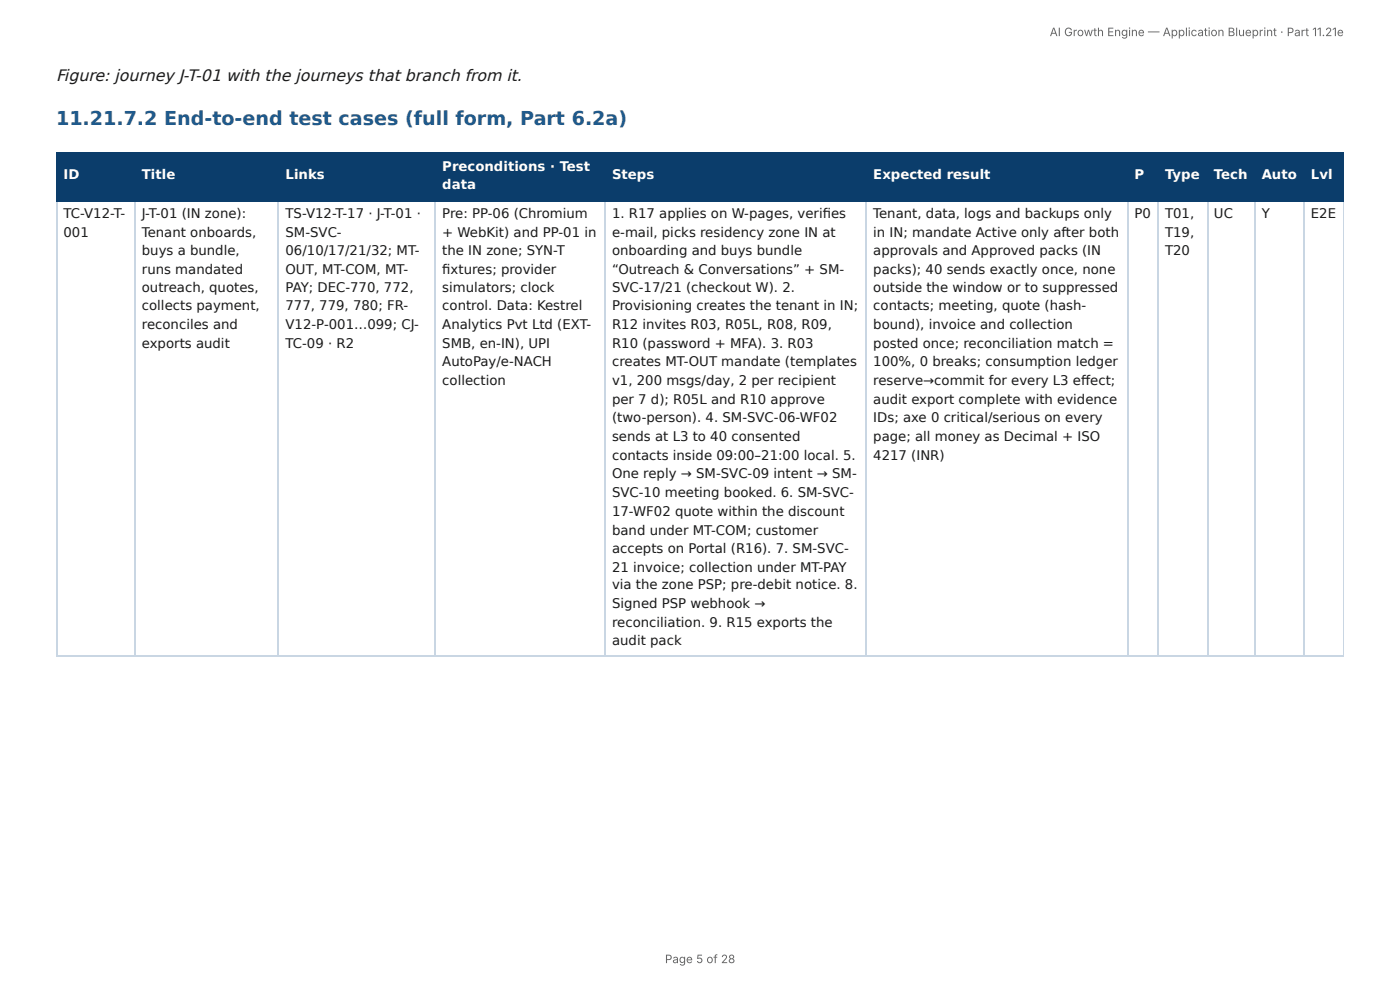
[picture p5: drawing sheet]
<svg xmlns="http://www.w3.org/2000/svg" width="297mm" height="210mm" viewBox="0 0 297 210" stroke-linecap="round" stroke-linejoin="round" font-family="sans-serif">
<defs><g id="words">
<text font-size="4.1" fill="#1f5a8c" x="11.9" y="26.5">11.21.7.2 End-to-end test cases (full form, Part 6.2a)</text>
<text font-size="3.5" fill="#1a1a1a" x="11.9" y="17.2">Figure: journey J-T-01 with the journeys that branch from it.</text>
<g font-size="2.8" fill="#fff">
<text x="13.5" y="38.1">ID</text>
<text x="30.1" y="38.1">Title</text>
<text x="60.6" y="38.1">Links</text>
<text x="93.9" y="36.2">Preconditions · Test</text>
<text x="93.9" y="40.2">data</text>
<text x="130" y="38.1">Steps</text>
<text x="185.5" y="38.1">Expected result</text>
<text x="241" y="38.1">P</text>
<text x="247.5" y="38.1">Type</text>
<text x="257.8" y="38.1">Tech</text>
<text x="268" y="38.1">Auto</text>
<text x="278.4" y="38.1">Lvl</text>
</g>
<g font-size="2.8" fill="#1a1a1a">
<text x="13.5" y="46.3">TC-V12-T-</text>
<text x="30.1" y="46.3">J-T-01 (IN zone):</text>
<text x="60.6" y="46.3">TS-V12-T-17 · J-T-01 ·</text>
<text x="93.9" y="46.3">Pre: PP-06 (Chromium</text>
<text x="130" y="46.3">1. R17 applies on W-pages, verifi es</text>
<text x="185.5" y="46.3">Tenant, data, logs and backups only</text>
<text x="241" y="46.3">P0</text>
<text x="247.5" y="46.3">T01,</text>
<text x="257.8" y="46.3">UC</text>
<text x="268" y="46.3">Y</text>
<text x="278.4" y="46.3">E2E</text>
<text x="13.5" y="50.3">001</text>
<text x="30.1" y="50.3">Tenant onboards,</text>
<text x="60.6" y="50.3">SM-SVC-</text>
<text x="93.9" y="50.3">+ WebKit) and PP-01 in</text>
<text x="130" y="50.3">e-mail, picks residency zone IN at</text>
<text x="185.5" y="50.3">in IN; mandate Active only after both</text>
<text x="247.5" y="50.3">T19,</text>
<text x="30.1" y="54.2">buys a bundle,</text>
<text x="30.1" y="58.2">runs mandated</text>
<text x="60.6" y="54.2">06/10/17/21/32; MT-</text>
<text x="60.6" y="58.2">OUT, MT-COM, MT-</text>
<text x="93.9" y="54.2">the IN zone; SYN-T</text>
<text x="93.9" y="58.2">fi xtures; provider</text>
<text x="130" y="54.2">onboarding and buys bundle</text>
<text x="130" y="58.2">“Outreach &amp; Conversations” + SM-</text>
<text x="185.5" y="54.2">approvals and Approved packs (IN</text>
<text x="185.5" y="58.2">packs); 40 sends exactly once, none</text>
<text x="247.5" y="54.2">T20</text>
<text x="30.1" y="61.9">outreach, quotes,</text>
<text x="30.1" y="65.9">collects payment,</text>
<text x="60.6" y="61.9">PAY; DEC-770, 772,</text>
<text x="60.6" y="65.9">777, 779, 780; FR-</text>
<text x="93.9" y="61.9">simulators; clock</text>
<text x="93.9" y="65.9">control. Data: Kestrel</text>
<text x="130" y="61.9">SVC-17/21 (checkout W). 2.</text>
<text x="130" y="65.9">Provisioning creates the tenant in IN;</text>
<text x="185.5" y="61.9">outside the window or to suppressed</text>
<text x="185.5" y="65.9">contacts; meeting, quote (hash-</text>
<text x="30.1" y="69.9">reconciles and</text>
<text x="60.6" y="69.9">V12-P-001…099; CJ-</text>
<text x="93.9" y="69.9">Analytics Pvt Ltd (EXT-</text>
<text x="130" y="69.9">R12 invites R03, R05L, R08, R09,</text>
<text x="185.5" y="69.9">bound), invoice and collection</text>
<text x="30.1" y="73.8">exports audit</text>
<text x="60.6" y="73.8">TC-09 · R2</text>
<text x="93.9" y="73.8">SMB, en-IN), UPI</text>
<text x="93.9" y="77.8">AutoPay/e-NACH</text>
<text x="130" y="73.8">R10 (password + MFA). 3. R03</text>
<text x="130" y="77.8">creates MT-OUT mandate (templates</text>
<text x="185.5" y="73.8">posted once; reconciliation match =</text>
<text x="185.5" y="77.8">100%, 0 breaks; consumption ledger</text>
<text x="93.9" y="81.8">collection</text>
<text x="130" y="81.8">v1, 200 msgs/day, 2 per recipient</text>
<text x="185.5" y="81.8">reserve→commit for every L3 eff ect;</text>
<text x="130" y="85.7">per 7 d); R05L and R10 approve</text>
<text x="130" y="89.7">(two-person). 4. SM-SVC-06-WF02</text>
<text x="185.5" y="85.7">audit export complete with evidence</text>
<text x="185.5" y="89.7">IDs; axe 0 critical/serious on every</text>
<text x="130" y="93.7">sends at L3 to 40 consented</text>
<text x="185.5" y="93.7">page; all money as Decimal + ISO</text>
<text x="130" y="97.6">contacts inside 09:00–21:00 local. 5.</text>
<text x="130" y="101.6">One reply → SM-SVC-09 intent → SM-</text>
<text x="185.5" y="97.6">4217 (INR)</text>
<text x="130" y="105.6">SVC-10 meeting booked. 6. SM-SVC-</text>
<text x="130" y="109.5">17-WF02 quote within the discount</text>
<text x="130" y="113.5">band under MT-COM; customer</text>
<text x="130" y="117.5">accepts on Portal (R16). 7. SM-SVC-</text>
<text x="130" y="121.4">21 invoice; collection under MT-PAY</text>
<text x="130" y="125.1">via the zone PSP; pre-debit notice. 8.</text>
<text x="130" y="129.1">Signed PSP webhook →</text>
<text x="130" y="133.1">reconciliation. 9. R15 exports the</text>
<text x="130" y="137.1">audit pack</text>
</g>
<g font-size="2.5" fill="#666">
<text x="223" y="7.7">AI Growth Engine — Application Blueprint · Part 11.21e</text>
<text x="141.2" y="204.5">Page 5 of 28</text>
</g>
</g></defs>
<g fill="#0b3d6b">
<path d="M12.2 32.3h16.4v10.3h-16.4z"/>
<path d="M28.6 32.3h30.7v10.3h-30.7z"/>
<path d="M59.3 32.3h33.3v10.3h-33.3z"/>
<path d="M92.6 32.3h36v10.3h-36z"/>
<path d="M128.6 32.3h55.5v10.3h-55.5z"/>
<path d="M184.1 32.3h55.3v10.3h-55.3z"/>
<path d="M239.4 32.3h6.7v10.3h-6.7z"/>
<path d="M246.1 32.3h10.3v10.3h-10.3z"/>
<path d="M256.4 32.3h10v10.3h-10z"/>
<path d="M266.4 32.3h10.6v10.3h-10.6z"/>
<path d="M277 32.3h8.4v10.3h-8.4z"/>
</g>
<g fill="none" stroke="#0b3d6b" stroke-width=".26">
<path d="M11.9 32.4h273.5M12 32.3v10.6M28.7 32.3v10.6M59.1 32.3v10.6M92.5 32.3v10.6M128.5 32.3v10.6M184 32.3v10.6M239.6 32.3v10.6M245.9 32.3v10.6M256.5 32.3v10.6M266.6 32.3v10.6M276.9 32.3v10.6"/>
<path d="M11.9 42.7h273.5"/>
</g>
<path d="M285.3 32.3v10.6" fill="none" stroke="#0b3d6b" stroke-width=".21"/>
<path d="M12 42.9v96.5M28.7 42.9v96.5M59.1 42.9v96.5M92.5 42.9v96.5M128.5 42.9v96.5M184 42.9v96.5M239.6 42.9v96.5M245.9 42.9v96.5M256.5 42.9v96.5M266.6 42.9v96.5M276.9 42.9v96.5M11.9 139.3h273.5" fill="none" stroke="#c9d6e3" stroke-width=".26"/>
<path d="M285.3 42.9v96.5" fill="none" stroke="#c9d6e3" stroke-width=".21"/>
<use href="#words"/>
</svg>
